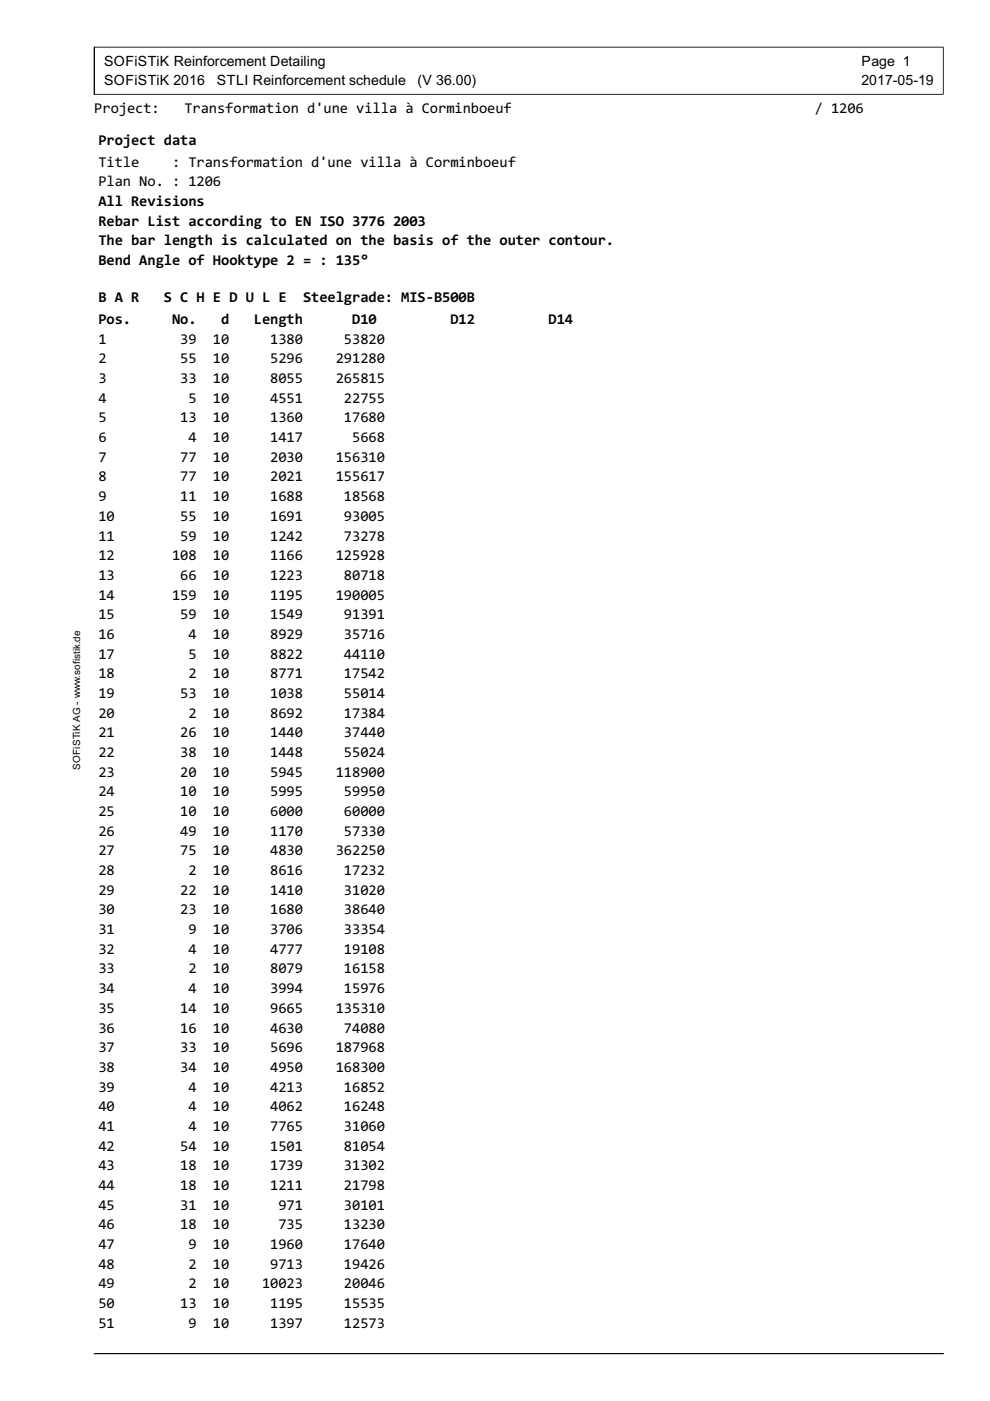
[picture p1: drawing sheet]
<svg xmlns="http://www.w3.org/2000/svg" width="210mm" height="297mm" viewBox="0 0 210 297" stroke-linecap="round" stroke-linejoin="round" font-family="sans-serif">
<defs><g id="words">
<g font-size="3.7">
<text x="20" y="24">Project:</text>
<text x="39.1" y="24">Transformation d'une villa à Corminboeuf</text>
<text x="172.7" y="24">/ 1206</text>
<text x="20.9" y="30.7">Project data</text>
<text x="20.9" y="35.3">Title</text>
<text x="36.5" y="35.3">: Transformation d'une villa à Corminboeuf</text>
<text x="20.9" y="39.5">Plan No. : 1206</text>
<text x="20.9" y="43.7">All Revisions</text>
<text x="20.9" y="47.8">Rebar List according to EN ISO 3776</text>
<text x="83.3" y="47.8">2003</text>
<text x="20.9" y="52">The bar length is calculated on the basis of the outer contour.</text>
<text x="20.9" y="56.2">Bend Angle of Hooktype 2 = : 135°</text>
<text x="20.9" y="64.1">B A R</text>
<text x="34.7" y="64.1">S C H E D U L E</text>
<text x="64.3" y="64.1">Steelgrade: MIS-B500B</text>
<text x="20.9" y="68.7">Pos.</text>
<text x="36.5" y="68.7">No.</text>
<text x="46.9" y="68.7">d</text>
<text x="53.8" y="68.7">Length</text>
<text x="74.7" y="68.7">D10</text>
<text x="95.5" y="68.7">D12</text>
<text x="116.3" y="68.7">D14</text>
<text x="20.9" y="72.9">1</text>
<text x="20.9" y="77">2</text>
<text x="38.2" y="72.9">39</text>
<text x="38.2" y="77">55</text>
<text x="45.2" y="72.9">10</text>
<text x="45.2" y="77">10</text>
<text x="57.3" y="72.9">1380</text>
<text x="57.3" y="77">5296</text>
<text x="71.2" y="77">291280</text>
<text x="72.9" y="72.9">53820</text>
<text x="20.9" y="81.2">3</text>
<text x="38.2" y="81.2">33</text>
<text x="45.2" y="81.2">10</text>
<text x="57.3" y="81.2">8055</text>
<text x="71.2" y="81.2">265815</text>
<text x="20.9" y="85.4">4</text>
<text x="20.9" y="89.6">5</text>
<text x="38.2" y="89.6">13</text>
<text x="40" y="85.4">5</text>
<text x="45.2" y="85.4">10</text>
<text x="45.2" y="89.6">10</text>
<text x="57.3" y="85.4">4551</text>
<text x="57.3" y="89.6">1360</text>
<text x="72.9" y="85.4">22755</text>
<text x="72.9" y="89.6">17680</text>
<text x="20.9" y="93.7">6</text>
<text x="40" y="93.7">4</text>
<text x="45.2" y="93.7">10</text>
<text x="57.3" y="93.7">1417</text>
<text x="74.7" y="93.7">5668</text>
<text x="20.9" y="97.9">7</text>
<text x="38.2" y="97.9">77</text>
<text x="45.2" y="97.9">10</text>
<text x="57.3" y="97.9">2030</text>
<text x="71.2" y="97.9">156310</text>
<text x="20.9" y="102.1">8</text>
<text x="20.9" y="106.3">9</text>
<text x="38.2" y="102.1">77</text>
<text x="38.2" y="106.3">11</text>
<text x="45.2" y="102.1">10</text>
<text x="45.2" y="106.3">10</text>
<text x="57.3" y="102.1">2021</text>
<text x="57.3" y="106.3">1688</text>
<text x="71.2" y="102.1">155617</text>
<text x="72.9" y="106.3">18568</text>
<text x="20.9" y="110.4">10</text>
<text x="38.2" y="110.4">55</text>
<text x="45.2" y="110.4">10</text>
<text x="57.3" y="110.4">1691</text>
<text x="72.9" y="110.4">93005</text>
<text x="20.9" y="114.6">11</text>
<text x="20.9" y="118.8">12</text>
<text x="36.5" y="118.8">108</text>
<text x="38.2" y="114.6">59</text>
<text x="45.2" y="114.6">10</text>
<text x="45.2" y="118.8">10</text>
<text x="57.3" y="114.6">1242</text>
<text x="57.3" y="118.8">1166</text>
<text x="71.2" y="118.8">125928</text>
<text x="72.9" y="114.6">73278</text>
<text x="20.9" y="122.9">13</text>
<text x="38.2" y="122.9">66</text>
<text x="45.2" y="122.9">10</text>
<text x="57.3" y="122.9">1223</text>
<text x="72.9" y="122.9">80718</text>
<text x="20.9" y="127.1">14</text>
<text x="20.9" y="131.3">15</text>
<text x="36.5" y="127.1">159</text>
<text x="38.2" y="131.3">59</text>
<text x="45.2" y="127.1">10</text>
<text x="45.2" y="131.3">10</text>
<text x="57.3" y="127.1">1195</text>
<text x="57.3" y="131.3">1549</text>
<text x="71.2" y="127.1">190005</text>
<text x="72.9" y="131.3">91391</text>
<text x="20.9" y="135.5">16</text>
<text x="40" y="135.5">4</text>
<text x="45.2" y="135.5">10</text>
<text x="57.3" y="135.5">8929</text>
<text x="72.9" y="135.5">35716</text>
<text x="20.9" y="139.6">17</text>
<text x="20.9" y="143.8">18</text>
<text x="40" y="139.6">5</text>
<text x="40" y="143.8">2</text>
<text x="45.2" y="139.6">10</text>
<text x="45.2" y="143.8">10</text>
<text x="57.3" y="139.6">8822</text>
<text x="57.3" y="143.8">8771</text>
<text x="72.9" y="139.6">44110</text>
<text x="72.9" y="143.8">17542</text>
<text x="20.9" y="148">19</text>
<text x="38.2" y="148">53</text>
<text x="45.2" y="148">10</text>
<text x="57.3" y="148">1038</text>
<text x="72.9" y="148">55014</text>
<text x="20.9" y="152.2">20</text>
<text x="40" y="152.2">2</text>
<text x="45.2" y="152.2">10</text>
<text x="57.3" y="152.2">8692</text>
<text x="72.9" y="152.2">17384</text>
<text x="20.9" y="156.3">21</text>
<text x="20.9" y="160.5">22</text>
<text x="38.2" y="156.3">26</text>
<text x="38.2" y="160.5">38</text>
<text x="45.2" y="156.3">10</text>
<text x="45.2" y="160.5">10</text>
<text x="57.3" y="156.3">1440</text>
<text x="57.3" y="160.5">1448</text>
<text x="72.9" y="156.3">37440</text>
<text x="72.9" y="160.5">55024</text>
<text x="20.9" y="164.7">23</text>
<text x="38.2" y="164.7">20</text>
<text x="45.2" y="164.7">10</text>
<text x="57.3" y="164.7">5945</text>
<text x="71.2" y="164.7">118900</text>
<text x="20.9" y="168.8">24</text>
<text x="20.9" y="173">25</text>
<text x="38.2" y="168.8">10</text>
<text x="38.2" y="173">10</text>
<text x="45.2" y="168.8">10</text>
<text x="45.2" y="173">10</text>
<text x="57.3" y="168.8">5995</text>
<text x="57.3" y="173">6000</text>
<text x="72.9" y="168.8">59950</text>
<text x="72.9" y="173">60000</text>
<text x="20.9" y="177.2">26</text>
<text x="38.2" y="177.2">49</text>
<text x="45.2" y="177.2">10</text>
<text x="57.3" y="177.2">1170</text>
<text x="72.9" y="177.2">57330</text>
<text x="20.9" y="181.4">27</text>
<text x="20.9" y="185.5">28</text>
<text x="38.2" y="181.4">75</text>
<text x="40" y="185.5">2</text>
<text x="45.2" y="181.4">10</text>
<text x="45.2" y="185.5">10</text>
<text x="57.3" y="181.4">4830</text>
<text x="57.3" y="185.5">8616</text>
<text x="71.2" y="181.4">362250</text>
<text x="72.9" y="185.5">17232</text>
<text x="20.9" y="189.7">29</text>
<text x="38.2" y="189.7">22</text>
<text x="45.2" y="189.7">10</text>
<text x="57.3" y="189.7">1410</text>
<text x="72.9" y="189.7">31020</text>
<text x="20.9" y="193.9">30</text>
<text x="38.2" y="193.9">23</text>
<text x="45.2" y="193.9">10</text>
<text x="57.3" y="193.9">1680</text>
<text x="72.9" y="193.9">38640</text>
<text x="20.9" y="198">31</text>
<text x="20.9" y="202.2">32</text>
<text x="40" y="198">9</text>
<text x="40" y="202.2">4</text>
<text x="45.2" y="198">10</text>
<text x="45.2" y="202.2">10</text>
<text x="57.3" y="198">3706</text>
<text x="57.3" y="202.2">4777</text>
<text x="72.9" y="198">33354</text>
<text x="72.9" y="202.2">19108</text>
<text x="20.9" y="206.4">33</text>
<text x="40" y="206.4">2</text>
<text x="45.2" y="206.4">10</text>
<text x="57.3" y="206.4">8079</text>
<text x="72.9" y="206.4">16158</text>
<text x="20.9" y="210.6">34</text>
<text x="20.9" y="214.7">35</text>
<text x="38.2" y="214.7">14</text>
<text x="40" y="210.6">4</text>
<text x="45.2" y="210.6">10</text>
<text x="45.2" y="214.7">10</text>
<text x="57.3" y="210.6">3994</text>
<text x="57.3" y="214.7">9665</text>
<text x="71.2" y="214.7">135310</text>
<text x="72.9" y="210.6">15976</text>
<text x="20.9" y="218.9">36</text>
<text x="38.2" y="218.9">16</text>
<text x="45.2" y="218.9">10</text>
<text x="57.3" y="218.9">4630</text>
<text x="72.9" y="218.9">74080</text>
<text x="20.9" y="223.1">37</text>
<text x="20.9" y="227.3">38</text>
<text x="38.2" y="223.1">33</text>
<text x="38.2" y="227.3">34</text>
<text x="45.2" y="223.1">10</text>
<text x="45.2" y="227.3">10</text>
<text x="57.3" y="223.1">5696</text>
<text x="57.3" y="227.3">4950</text>
<text x="71.2" y="223.1">187968</text>
<text x="71.2" y="227.3">168300</text>
<text x="20.9" y="231.4">39</text>
<text x="40" y="231.4">4</text>
<text x="45.2" y="231.4">10</text>
<text x="57.3" y="231.4">4213</text>
<text x="72.9" y="231.4">16852</text>
<text x="20.9" y="235.6">40</text>
<text x="20.9" y="239.8">41</text>
<text x="40" y="235.6">4</text>
<text x="40" y="239.8">4</text>
<text x="45.2" y="235.6">10</text>
<text x="45.2" y="239.8">10</text>
<text x="57.3" y="235.6">4062</text>
<text x="57.3" y="239.8">7765</text>
<text x="72.9" y="235.6">16248</text>
<text x="72.9" y="239.8">31060</text>
<text x="20.9" y="243.9">42</text>
<text x="38.2" y="243.9">54</text>
<text x="45.2" y="243.9">10</text>
<text x="57.3" y="243.9">1501</text>
<text x="72.9" y="243.9">81054</text>
<text x="20.9" y="248.1">43</text>
<text x="38.2" y="248.1">18</text>
<text x="45.2" y="248.1">10</text>
<text x="57.3" y="248.1">1739</text>
<text x="72.9" y="248.1">31302</text>
<text x="20.9" y="252.3">44</text>
<text x="20.9" y="256.5">45</text>
<text x="38.2" y="252.3">18</text>
<text x="38.2" y="256.5">31</text>
<text x="45.2" y="252.3">10</text>
<text x="45.2" y="256.5">10</text>
<text x="57.3" y="252.3">1211</text>
<text x="59" y="256.5">971</text>
<text x="72.9" y="252.3">21798</text>
<text x="72.9" y="256.5">30101</text>
<text x="20.9" y="260.6">46</text>
<text x="38.2" y="260.6">18</text>
<text x="45.2" y="260.6">10</text>
<text x="59" y="260.6">735</text>
<text x="72.9" y="260.6">13230</text>
<text x="20.9" y="264.8">47</text>
<text x="20.9" y="269">48</text>
<text x="40" y="264.8">9</text>
<text x="40" y="269">2</text>
<text x="45.2" y="264.8">10</text>
<text x="45.2" y="269">10</text>
<text x="57.3" y="264.8">1960</text>
<text x="57.3" y="269">9713</text>
<text x="72.9" y="264.8">17640</text>
<text x="72.9" y="269">19426</text>
<text x="20.9" y="273.2">49</text>
<text x="40" y="273.2">2</text>
<text x="45.2" y="273.2">10</text>
<text x="55.6" y="273.2">10023</text>
<text x="72.9" y="273.2">20046</text>
<text x="20.9" y="277.3">50</text>
<text x="20.9" y="281.5">51</text>
<text x="38.2" y="277.3">13</text>
<text x="40" y="281.5">9</text>
<text x="45.2" y="277.3">10</text>
<text x="45.2" y="281.5">10</text>
<text x="57.3" y="277.3">1195</text>
<text x="57.3" y="281.5">1397</text>
<text x="72.9" y="277.3">15535</text>
<text x="72.9" y="281.5">12573</text>
</g>
<g font-size="3.3">
<text x="22.1" y="14">SOFiSTiK Reinforcement Detailing</text>
<text x="22.1" y="18">SOFiSTiK 2016</text>
<text x="46" y="18">STLI Reinforcement schedule</text>
<text x="88.5" y="18">(V 36.00)</text>
<text x="182.6" y="18">2017-05-19</text>
<text x="182.7" y="14">Page 1</text>
</g>
<text font-size="2.3" x="17" y="163.2" transform="rotate(-90 17 163.2)">SOFiSTiK AG - www.sofistik.de</text>
</g></defs>
<path d="M20 10h180v10h-180zM20 10v10h180v-10z" fill="#000"/>
<path d="M20 10h180v10h-180zM20 287h180" fill="none" stroke="#000" stroke-width=".21"/>
<use href="#words"/>
</svg>
